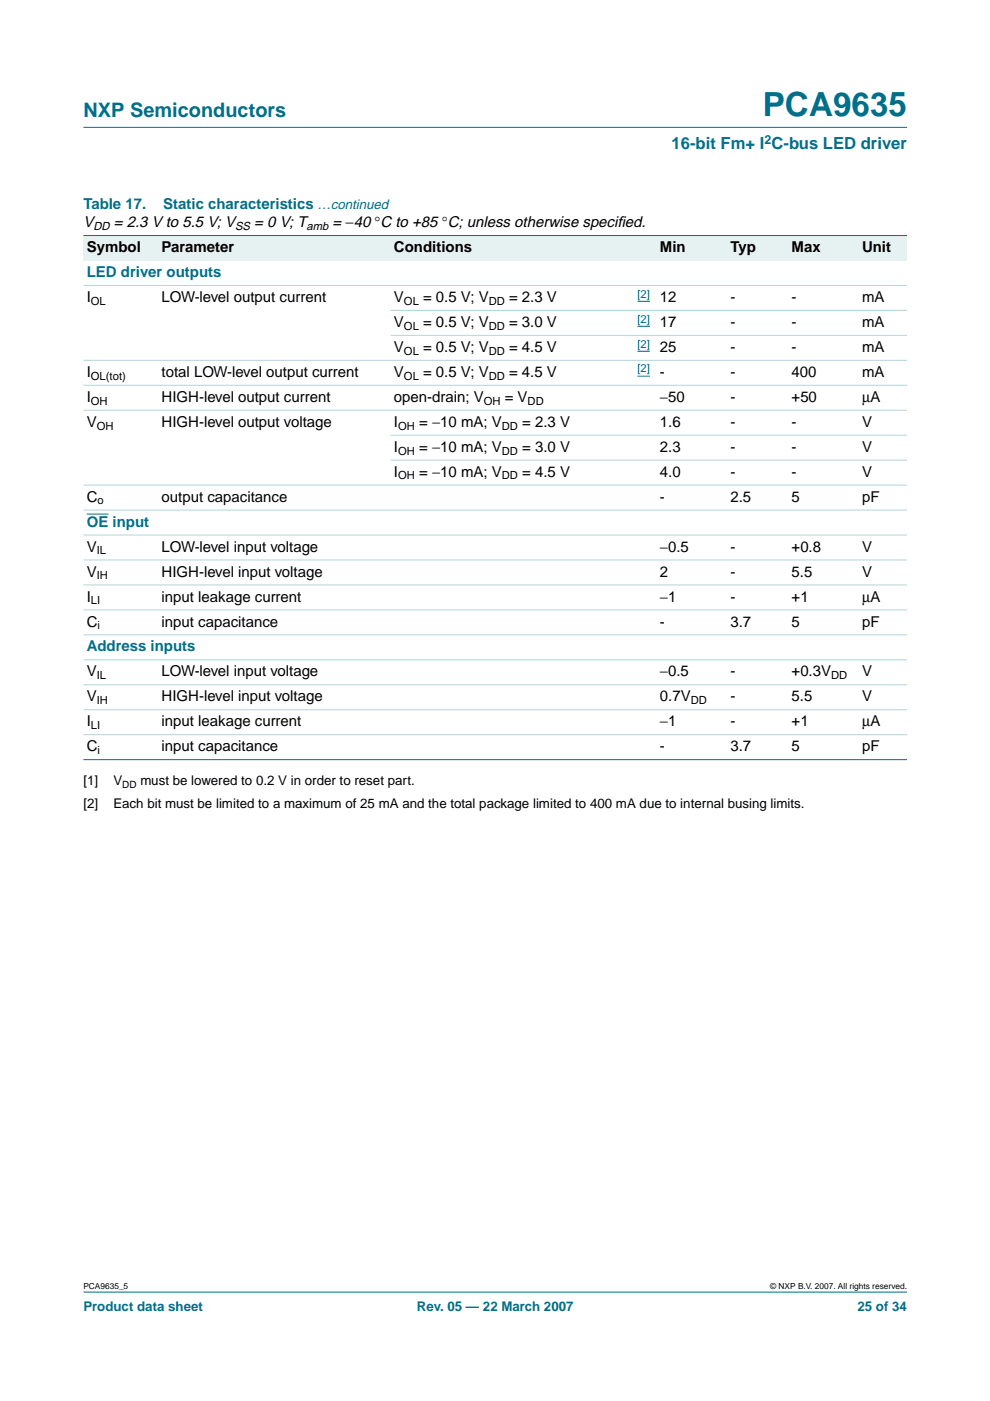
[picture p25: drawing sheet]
<svg xmlns="http://www.w3.org/2000/svg" width="210mm" height="297mm" viewBox="0 0 210 297" stroke-linecap="round" stroke-linejoin="round" font-family="sans-serif">
<defs><g id="words">
<text font-size="7.1" fill="#00708a" x="161.7" y="24.7">PCA9635</text>
<text font-size="4.2" fill="#00708a" x="17.7" y="24.9">NXP Semiconductors</text>
<text font-size="3.5" fill="#00708a" x="142.4" y="31.6">16-bit Fm+ I C-bus LED driver</text>
<g font-size="3.2" fill="#00708a">
<text x="17.7" y="44.3">Table 17.</text>
<text x="34.6" y="44.3">Static characteristics …continued</text>
<text x="18.4" y="58.8">LED driver outputs</text>
<text x="18.4" y="111.7">OE input</text>
<text x="18.4" y="138.1">Address inputs</text>
</g>
<g font-size="3.2">
<text x="17.7" y="48.2">V</text>
<text x="18.4" y="53.5">Symbol</text>
<text x="24.1" y="48.2">= 2.3 V to 5.5 V; V</text>
<text x="34.3" y="53.5">Parameter</text>
<text x="53.9" y="48.2">= 0 V; T</text>
<text x="70.5" y="48.2">= −40 °C to +85 °C; unless otherwise specif</text>
<text x="83.5" y="53.5">Conditions</text>
<text x="130.9" y="48.2">ied.</text>
<text x="139.9" y="53.5">Min</text>
<text x="154.9" y="53.5">Typ</text>
<text x="167.8" y="53.5">Max</text>
<text x="182.8" y="53.5">Unit</text>
<text x="18.4" y="64">I</text>
<text x="34.3" y="64">LOW-level output current</text>
<text x="83.5" y="64">V</text>
<text x="89.7" y="64">= 0.5 V; V</text>
<text x="107.9" y="64">= 2.3 V</text>
<text x="139.9" y="64">12</text>
<text x="154.9" y="64">-</text>
<text x="167.8" y="64">-</text>
<text x="182.8" y="64">mA</text>
<text x="83.5" y="69.3">V</text>
<text x="89.7" y="69.3">= 0.5 V; V</text>
<text x="107.9" y="69.3">= 3.0 V</text>
<text x="139.9" y="69.3">17</text>
<text x="154.9" y="69.3">-</text>
<text x="167.8" y="69.3">-</text>
<text x="182.8" y="69.3">mA</text>
<text x="83.5" y="74.6">V</text>
<text x="89.7" y="74.6">= 0.5 V; V</text>
<text x="107.9" y="74.6">= 4.5 V</text>
<text x="139.9" y="74.6">25</text>
<text x="154.9" y="74.6">-</text>
<text x="167.8" y="74.6">-</text>
<text x="182.8" y="74.6">mA</text>
<text x="18.4" y="79.9">I</text>
<text x="34.3" y="79.9">total LOW-level output current</text>
<text x="83.5" y="79.9">V</text>
<text x="89.7" y="79.9">= 0.5 V; V</text>
<text x="107.9" y="79.9">= 4.5 V</text>
<text x="139.9" y="79.9">-</text>
<text x="154.9" y="79.9">-</text>
<text x="167.8" y="79.9">400</text>
<text x="182.8" y="79.9">mA</text>
<text x="18.4" y="85.2">I</text>
<text x="34.3" y="85.2">HIGH-level output current</text>
<text x="83.5" y="85.2">open-drain; V</text>
<text x="107" y="85.2">= V</text>
<text x="139.9" y="85.2">−50</text>
<text x="154.9" y="85.2">-</text>
<text x="167.8" y="85.2">+50</text>
<text x="182.8" y="85.2">µA</text>
<text x="18.4" y="90.5">V</text>
<text x="34.3" y="90.5">HIGH-level output voltage</text>
<text x="83.5" y="90.5">I</text>
<text x="83.5" y="95.8">I</text>
<text x="88.9" y="90.5">= −10 mA; V</text>
<text x="88.9" y="95.8">= −10 mA; V</text>
<text x="110.7" y="90.5">= 2.3 V</text>
<text x="110.7" y="95.8">= 3.0 V</text>
<text x="139.9" y="90.5">1.6</text>
<text x="139.9" y="95.8">2.3</text>
<text x="154.8" y="90.5">-</text>
<text x="154.8" y="95.8">-</text>
<text x="167.8" y="90.5">-</text>
<text x="167.8" y="95.8">-</text>
<text x="182.8" y="90.5">V</text>
<text x="182.8" y="95.8">V</text>
<text x="83.5" y="101.1">I</text>
<text x="88.9" y="101.1">= −10 mA; V</text>
<text x="110.7" y="101.1">= 4.5 V</text>
<text x="139.9" y="101.1">4.0</text>
<text x="154.8" y="101.1">-</text>
<text x="167.8" y="101.1">-</text>
<text x="182.8" y="101.1">V</text>
<text x="18.4" y="106.4">C</text>
<text x="34.3" y="106.4">output capacitance</text>
<text x="139.9" y="106.4">-</text>
<text x="154.9" y="106.4">2.5</text>
<text x="167.8" y="106.4">5</text>
<text x="182.8" y="106.4">pF</text>
<text x="18.4" y="117">V</text>
<text x="34.3" y="117">LOW-level input voltage</text>
<text x="139.9" y="117">−0.5</text>
<text x="154.9" y="117">-</text>
<text x="167.8" y="117">+0.8</text>
<text x="182.8" y="117">V</text>
<text x="18.4" y="122.3">V</text>
<text x="34.3" y="122.3">HIGH-level input voltage</text>
<text x="139.9" y="122.3">2</text>
<text x="154.8" y="122.3">-</text>
<text x="167.8" y="122.3">5.5</text>
<text x="182.8" y="122.3">V</text>
<text x="18.4" y="127.5">I</text>
<text x="34.3" y="127.5">input leakage current</text>
<text x="139.9" y="127.5">−1</text>
<text x="154.9" y="127.5">-</text>
<text x="167.8" y="127.5">+1</text>
<text x="182.8" y="127.5">µA</text>
<text x="18.4" y="132.8">C</text>
<text x="34.3" y="132.8">input capacitance</text>
<text x="139.9" y="132.8">-</text>
<text x="154.9" y="132.8">3.7</text>
<text x="167.8" y="132.8">5</text>
<text x="182.8" y="132.8">pF</text>
<text x="18.4" y="143.4">V</text>
<text x="34.3" y="143.4">LOW-level input voltage</text>
<text x="139.9" y="143.4">−0.5</text>
<text x="154.9" y="143.4">-</text>
<text x="167.8" y="143.4">+0.3V</text>
<text x="182.8" y="143.4">V</text>
<text x="18.4" y="148.7">V</text>
<text x="34.3" y="148.7">HIGH-level input voltage</text>
<text x="139.9" y="148.7">0.7V</text>
<text x="154.9" y="148.7">-</text>
<text x="167.8" y="148.7">5.5</text>
<text x="182.8" y="148.7">V</text>
<text x="18.4" y="154">I</text>
<text x="34.3" y="154">input leakage current</text>
<text x="139.9" y="154">−1</text>
<text x="154.9" y="154">-</text>
<text x="167.8" y="154">+1</text>
<text x="182.8" y="154">µA</text>
<text x="18.4" y="159.3">C</text>
<text x="34.3" y="159.3">input capacitance</text>
<text x="139.9" y="159.3">-</text>
<text x="154.9" y="159.3">3.7</text>
<text x="167.8" y="159.3">5</text>
<text x="182.8" y="159.3">pF</text>
</g>
<g font-size="2.8">
<text x="17.7" y="166.5">[1]</text>
<text x="24" y="166.5">V</text>
<text x="29.8" y="166.5">must be lowered to 0.2 V in order to reset part.</text>
<text x="17.7" y="171.4">[2]</text>
<text x="24" y="171.4">Each bit must be limited to a maximum of 25 mA and the total package limited to 400 mA due to internal busing limits.</text>
</g>
<g font-size="2.8" fill="#00708a">
<text x="17.7" y="278">Product data sheet</text>
<text x="88.4" y="278">Rev. 05 — 22 March 2007</text>
<text x="181.8" y="278">25 of 34</text>
</g>
<text font-size="2.6" fill="#00708a" x="162.1" y="30.5">2</text>
<g font-size="2.4">
<text x="19.8" y="48.7">DD</text>
<text x="49.9" y="48.7">SS</text>
<text x="65" y="48.7">amb</text>
<text x="19.3" y="64.6">OL</text>
<text x="85.6" y="64.6">OL</text>
<text x="103.6" y="64.6">DD</text>
<text x="85.6" y="69.9">OL</text>
<text x="103.6" y="69.9">DD</text>
<text x="85.6" y="75.2">OL</text>
<text x="103.6" y="75.2">DD</text>
<text x="19.3" y="80.5">OL(tot)</text>
<text x="85.6" y="80.5">OL</text>
<text x="103.6" y="80.5">DD</text>
<text x="19.3" y="85.8">OH</text>
<text x="102.6" y="85.8">OH</text>
<text x="111.9" y="85.8">DD</text>
<text x="20.5" y="91.1">OH</text>
<text x="84.4" y="91.1">OH</text>
<text x="106.4" y="91.1">DD</text>
<text x="84.4" y="96.4">OH</text>
<text x="84.4" y="101.7">OH</text>
<text x="106.4" y="96.4">DD</text>
<text x="106.4" y="101.7">DD</text>
<text x="20.7" y="107">o</text>
<text x="20.5" y="117.5">IL</text>
<text x="20.5" y="122.8">IH</text>
<text x="19.3" y="128.1">LI</text>
<text x="20.7" y="133.4">i</text>
<text x="20.5" y="144">IL</text>
<text x="176.2" y="144">DD</text>
<text x="20.5" y="149.3">IH</text>
<text x="146.4" y="149.3">DD</text>
<text x="19.3" y="154.6">LI</text>
<text x="20.7" y="159.9">i</text>
</g>
<g font-size="2.4" fill="#00f">
<text x="135.2" y="63.1">[2]</text>
<text x="135.2" y="68.4">[2]</text>
<text x="135.2" y="73.7">[2]</text>
<text x="135.2" y="79">[2]</text>
</g>
<text font-size="2.1" x="25.9" y="167">DD</text>
<g font-size="1.8">
<text x="17.7" y="273.4">PCA9635_5</text>
<text x="163.3" y="273.4">© NXP B.V. 2007. All rights reserved.</text>
</g>
</g></defs>
<g fill="#00708a" stroke="#00708a" stroke-width=".21">
<path d="M17.7 273.9h174.6z"/>
<path d="M17.7 27h174.6z"/>
</g>
<path d="M135.2 63.9h2.6M135.2 69.2h2.6M135.2 74.5h2.6M135.2 79.8h2.6" fill="none" stroke="#00f" stroke-width=".21"/>
<path d="M18.4 109h4.6" fill="none" stroke="#00708a" stroke-width=".21"/>
<g fill="#e6f2f2">
<path d="M17.7 49.9h15.9v5.3h-15.9z" fill-rule="evenodd"/>
<path d="M33.6 49.9h49.2v5.3h-49.2z" fill-rule="evenodd"/>
<path d="M82.8 49.9h49.4v5.3h-49.4z" fill-rule="evenodd"/>
<path d="M132.2 49.9h7v5.3h-7z" fill-rule="evenodd"/>
<path d="M139.2 49.9h14.9v5.3h-14.9z" fill-rule="evenodd"/>
<path d="M154.1 49.9h13v5.3h-13z" fill-rule="evenodd"/>
<path d="M167.1 49.9h15v5.3h-15z" fill-rule="evenodd"/>
<path d="M182.1 49.9h10.2v5.3h-10.2z" fill-rule="evenodd"/>
</g>
<g fill="#00708a" stroke="#00708a" stroke-width=".21">
<path d="M17.7 49.9h174.6z"/>
<path d="M17.7 161.1h174.6z"/>
</g>
<g fill="#b3d4db" stroke="#b3d4db" stroke-width=".21">
<path d="M17.7 60.5h174.6z"/>
<path d="M82.8 65.8h109.5z"/>
<path d="M82.8 71.1h109.5z"/>
<path d="M17.7 76.4h174.6z"/>
<path d="M17.7 81.7h174.6z"/>
<path d="M17.7 87h174.6z"/>
<path d="M82.8 92.3h109.5z"/>
<path d="M82.8 97.6h109.5z"/>
<path d="M17.7 102.9h174.6z"/>
<path d="M17.7 108.1h174.6z"/>
<path d="M17.7 113.4h174.6z"/>
<path d="M17.7 118.7h174.6z"/>
<path d="M17.7 124h174.6z"/>
<path d="M17.7 129.3h174.6z"/>
<path d="M17.7 134.6h174.6z"/>
<path d="M17.7 139.9h174.6z"/>
<path d="M17.7 145.2h174.6z"/>
<path d="M17.7 150.5h174.6z"/>
<path d="M17.7 155.8h174.6z"/>
</g>
<use href="#words"/>
</svg>
